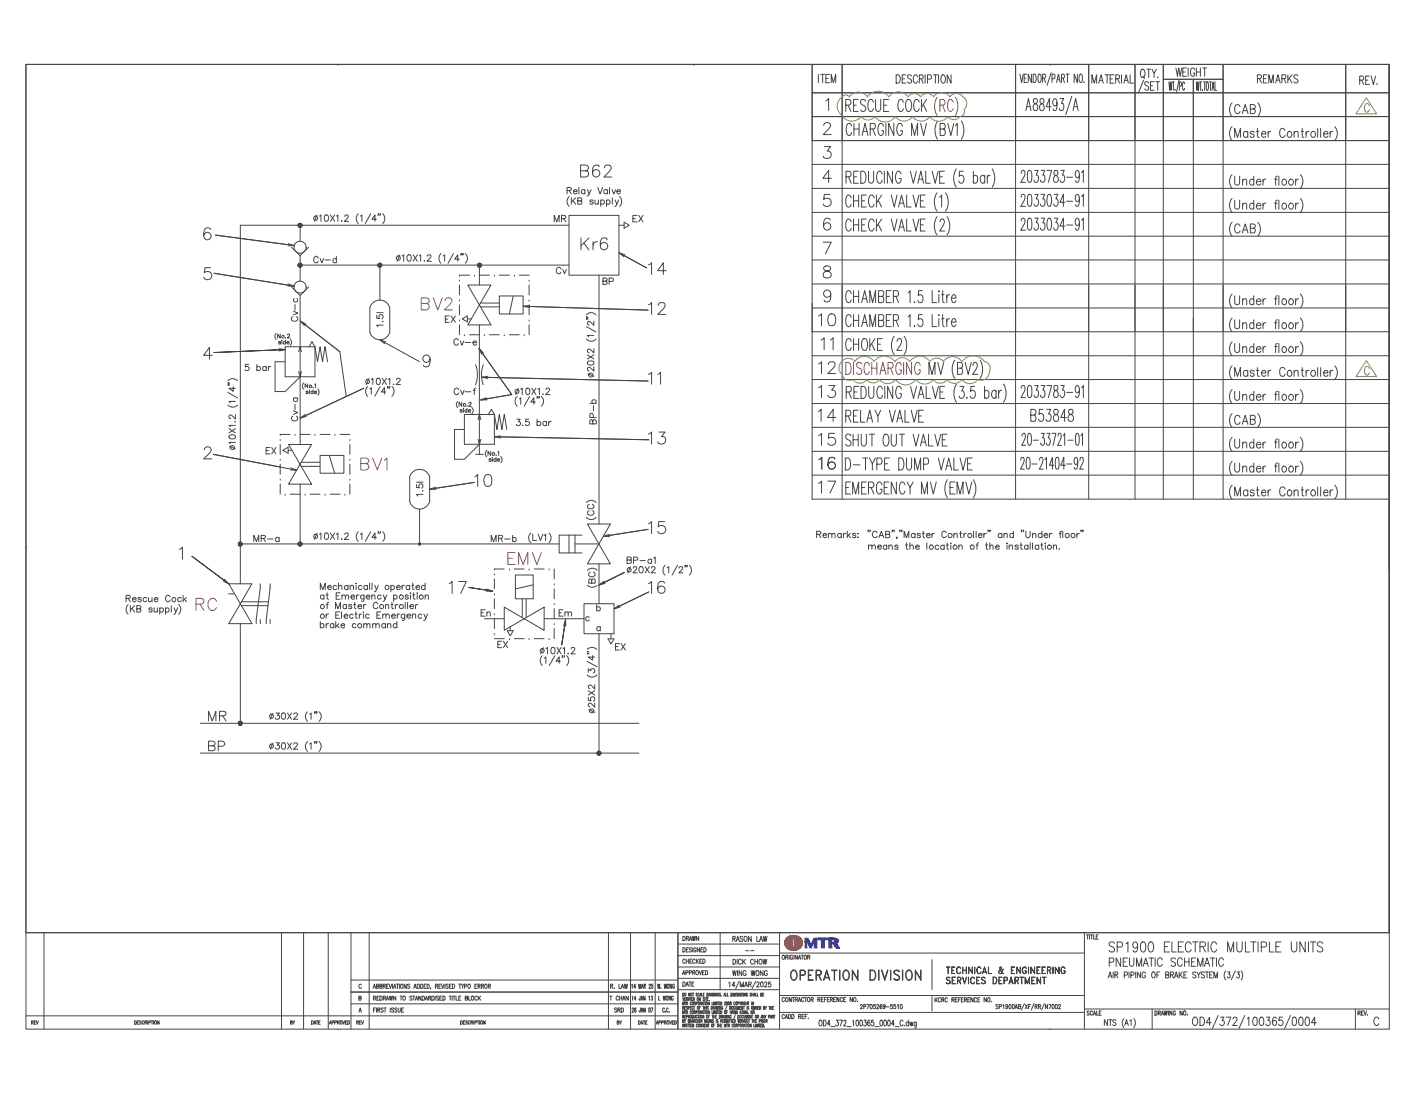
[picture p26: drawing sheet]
<svg xmlns="http://www.w3.org/2000/svg" width="279mm" height="216mm" viewBox="0 0 279 216" stroke-linecap="round" stroke-linejoin="round" font-family="sans-serif">
<defs><g id="words">
<text font-size="5.6" fill="#474443" x="45.1" y="80.3">-</text>
<text font-size="4.9" fill="#474443" x="266.8" y="202.7">l&quot;&quot;c</text>
<text font-size="4.5" fill="#77bc29" x="267.7" y="74.3">ffi</text>
<text font-size="4.4" fill="#77bc29" x="264.9" y="22.9">J&amp;</text>
<text font-size="4.4" fill="#474443" x="134.6" y="199.7">iii&amp;Er.-=e::o--</text>
<text font-size="4.2" fill="#474443" x="88.5" y="115.2">17_i</text>
<text font-size="4.1" fill="#474443" x="115.8" y="114">u</text>
<g font-size="4.1" fill="#cd375b">
<text x="153.7" y="187.3">I</text>
<text x="154.7" y="187.3">O MTR</text>
</g>
<g font-size="4" fill="#474443">
<text x="184.3" y="40.9">(1)</text>
<text x="115.7" y="100.6">u</text>
</g>
<g font-size="3.8" fill="#474443">
<text x="45" y="87.3">g</text>
<text x="51.2" y="124.8">'&quot;</text>
</g>
<g font-size="3.6" fill="#474443">
<text x="40" y="54.7">5</text>
<text x="102.4" y="54.1">_</text>
</g>
<g font-size="3.5" fill="#77bc29">
<text x="166.8" y="21.9">RESCUE</text>
<text x="177.1" y="21.9">COCK '(RC))</text>
<text x="166.9" y="26.8">CHARGINGMV [BV1)</text>
<text x="166.8" y="73.8">DISCHARV</text>
<text x="176.7" y="73.8">GING MV (BV2J)</text>
</g>
<g font-size="3.5" fill="#474443">
<text x="202.4" y="22">A88493/A</text>
<text x="166.8" y="36.2">REDUCING VALVE (5 bar)</text>
<text x="166.8" y="40.9">CHECK VALVE</text>
<text x="201.4" y="36.1">2033783-91</text>
<text x="201.4" y="40.8">2033034-91</text>
<text x="166.8" y="45.7">CHECK VALVE (2)</text>
<text x="201.4" y="45.5">2033034-91</text>
<text x="166.8" y="59.9">CHAMBER 1.5 Litre</text>
<text x="166.8" y="64.6">CHAMBER 1.5 Litre</text>
<text x="166.8" y="69.3">CHOKE (2)</text>
<text x="166.8" y="83.5">RELAY VALVE</text>
<text x="166.9" y="78.7">REDUCING VALVE (3.5 bar)</text>
<text x="201.5" y="78.6">2033783-91</text>
<text x="203.3" y="83.3">B53848</text>
<text x="166.8" y="88.1">SHUT OUT VALVE</text>
<text x="201.6" y="88">20-33721-01</text>
<text x="166.7" y="92.9">D-TYPE DUMP VALVE</text>
<text x="201.4" y="92.7">20-21404-92</text>
<text x="166.8" y="97.6">EMERGENCY MV (EMV)</text>
<text x="40.9" y="148.5">BP</text>
</g>
<g font-size="3.4" fill="#474443">
<text x="162.9" y="21.9">1</text>
<text x="162.4" y="26.7">2</text>
<text x="114.4" y="35">B62</text>
<text x="162.4" y="31.4">3</text>
<text x="162.3" y="40.9">5</text>
<text x="162.4" y="36.1">4</text>
<text x="162.4" y="45.6">6</text>
<text x="114.5" y="48.9">Kr6</text>
<text x="162.4" y="50.2">7</text>
<text x="127.8" y="54.1">14</text>
<text x="162.4" y="55">8</text>
<text x="162.4" y="59.8">9</text>
<text x="127.8" y="62.2">12</text>
<text x="161.4" y="64.4">10</text>
<text x="40.1" y="71.9">4</text>
<text x="83.3" y="71.9">9</text>
<text x="162" y="69.2">11</text>
<text x="127.9" y="75.9">11</text>
<text x="161.4" y="73.8">12</text>
<text x="161.3" y="83.3">14</text>
<text x="161.4" y="78.6">13</text>
<text x="129.8" y="87.3">3</text>
<text x="161.4" y="88.1">15</text>
<text x="40.1" y="91.6">2</text>
<text x="161.5" y="92.7">16</text>
<text x="93.5" y="96.2">10</text>
<text x="161.4" y="97.6">1 7</text>
<text x="127.8" y="105.5">15</text>
<text x="127.7" y="117.3">.16</text>
</g>
<g font-size="3.4" fill="#e83d38">
<text x="71" y="92.4">BV1</text>
<text x="97.5" y="111.8">_ E~ V</text>
</g>
<g font-size="3.2" fill="#474443">
<text x="44.9" y="78.1">Z</text>
<text x="101.5" y="115.2">,..,-1</text>
<text x="115.8" y="131.1">Z</text>
</g>
<g font-size="3" fill="#474443">
<text x="218.8" y="188.1">SP1900 ELECTRIC MULTIPLE UNITS</text>
<text x="171.6" y="193.5">DIVISION</text>
</g>
<text font-size="2.8" fill="#474443" x="41" y="142.5">MR</text>
<g font-size="2.6" fill="#474443">
<text x="218.8" y="191">PNEUMATIC SCHEMATIC</text>
<text x="235.3" y="202.7">0D4/372/100365/0004</text>
</g>
<g font-size="2.5" fill="#474443">
<text x="161.4" y="16.4">ITEM</text>
<text x="176.7" y="16.5">DESCRIPTION</text>
<text x="201.3" y="17">\fNDOR/PART NO.</text>
<text x="215.4" y="17">MATERIAL</text>
<text x="224.8" y="17">/SET</text>
<text x="225" y="15.2">QTY</text>
<text x="230.7" y="17">IJ.n-,;</text>
<text x="232.1" y="15.2">\\[IGHT</text>
<text x="236.1" y="17">II.IDT/l.</text>
<text x="248.1" y="16.4">REMARKS</text>
<text x="268.4" y="16.9">REV.</text>
<text x="242.6" y="22.3">(CAB)</text>
<text x="242.6" y="27.2">(Master Controller)</text>
<text x="242.6" y="36.6">(Under floor)</text>
<text x="242.6" y="41.3">(Under floor)</text>
<text x="242.6" y="46.1">(CAB)</text>
<text x="242.6" y="60.2">(Under floor)</text>
<text x="242.6" y="64.9">(Under floor)</text>
<text x="242.6" y="69.7">(Under floor)</text>
<text x="242.6" y="74.3">(Master Controller)</text>
<text x="242.6" y="79.1">(Under floor)</text>
<text x="242.6" y="83.8">(CAB)</text>
<text x="242.6" y="88.6">(Under floor)</text>
<text x="242.6" y="93.2">(Under floor)</text>
<text x="242.6" y="98">(Master Controller)</text>
<text x="97.4" y="127.2">EX- -</text>
<text x="133.6" y="187.3">1=ED</text>
<text x="5" y="201.7">f-..,---l-------,.....-----------+-.-t-,..-t--+-,.,-+~=~----..,....-----------+-•-+-,..---,r---l!!'!ft'\.:~-!f,.</text>
</g>
<g font-size="2.3" fill="#474443">
<text x="94.8" y="121.2">Enl</text>
<text x="110.2" y="122.3">Em</text>
<text x="60" y="142.2">_(1_J_</text>
<text x="60" y="148.1">_(1_J_</text>
</g>
<g font-size="2" fill="#474443">
<text x="111.7" y="40.4">(KB supply)</text>
<text x="61.8" y="43.8">01OX1.2 (1/4&quot;)</text>
<text x="124.8" y="43.8">EX</text>
<text x="78.1" y="51.6">01OX1.2 (1/4&quot;)</text>
<text x="109.7" y="54.1">Cv</text>
<text x="118.8" y="56.2">BP</text>
<text x="44.8" y="75.9">,</text>
<text x="72" y="75.9">01OX1.2</text>
<text x="72" y="78.1">(1/4&quot;)</text>
<text x="49.9" y="106.8">MR-a</text>
<text x="61.8" y="106.8">01OX1.2 (1/4&quot;)</text>
<text x="96.8" y="106.8">MR-b</text>
<text x="104.2" y="106.8">(LV1)</text>
<text x="115.6" y="102.4">2.,</text>
<text x="161.1" y="106.3">Remarks:</text>
<text x="171.2" y="106.3">&quot;CAB&quot;,&quot;Moster Controller&quot; and &quot;Under floor&quot;</text>
<text x="123.7" y="111.3">BP-o1</text>
<text x="123.7" y="113.2">02OX2 (1 /2&quot;)</text>
<text x="24.7" y="121">(KB supply)</text>
<text x="63.1" y="122.2">or Electric Emergency</text>
<text x="106.5" y="131.1">(1/4&quot;)</text>
<text x="106.5" y="129.2">01OX1.2</text>
<text x="121.4" y="128.4">EX</text>
<text x="53.1" y="142.2">03OX2</text>
<text x="53.1" y="148.1">03OX2</text>
<text x="186.7" y="195">SERVICES DEPARTMENT</text>
<text x="186.7" y="193.5">TECHNICAL &amp; ENGINEERING</text>
<text x="218.7" y="193.3">AIR PIPING Of BRAKE StS1EM (3/3)</text>
</g>
<g font-size="1.9" fill="#474443">
<text x="111.8" y="38.4">Relay Valve</text>
<text x="171.3" y="108.5">means the location of the installation.</text>
<text x="63" y="116.5">Mechanically operated</text>
<text x="63.1" y="118.4">at Emergency position</text>
<text x="63" y="124.1">brake command</text>
<text x="63.1" y="120.3">of Master Controller</text>
</g>
<g font-size="1.8" fill="#474443">
<text x="24.7" y="119.2">Rescue Cock</text>
<text x="157.5" y="201.7">REF.</text>
<text x="217.9" y="202.7">N1S (A1}</text>
</g>
<text font-size="1.7" fill="#474443" x="46.2" y="83.6">•</text>
<g font-size="1.5" fill="#474443">
<text x="70.7" y="199.7">A</text>
<text x="73.6" y="199.7">fl!ST ISSUE</text>
<text x="121.1" y="199.7">SRO</text>
<text x="124.7" y="199.7">2U1107</text>
<text x="169.7" y="199.7">2P705269-5610</text>
<text x="196.5" y="199.7">SP190CW!/XF/Rft/N7002</text>
</g>
<g font-size="1.4" fill="#474443">
<text x="115.8" y="73.4">N</text>
<text x="116" y="136.2">N</text>
<text x="116.1" y="137.3">X</text>
<text x="116" y="139.8">N</text>
<text x="134.7" y="190.4">CIEl&lt;ED</text>
<text x="70.7" y="195">C</text>
<text x="73.5" y="195">-TIONS HIOOl. &quot;&quot;&quot;&quot;lll'&lt;lERR(JR</text>
<text x="124.6" y="195">II ..</text>
<text x="129.7" y="195">• ...</text>
<text x="134.7" y="195">&quot;'&quot;</text>
<text x="214.5" y="200.9">SC&quot;-'</text>
<text x="227.4" y="200.9">IORAWING NO.</text>
</g>
<g font-size="1.3" fill="#474443">
<text x="117" y="80.9">I</text>
<text x="70.7" y="197.6">8</text>
<text x="73.6" y="197.6">REDRAWN TO SfANIWUSED TITLE 81.0CK</text>
<text x="120.3" y="197.6">T OWi</text>
<text x="124.7" y="197.6">1Ufl 13</text>
<text x="129.9" y="197.6">l'IOI.</text>
<text x="134.6" y="197.6">~-.ll.-HLE</text>
<text x="154.2" y="197.6">CONTJw:10R REFERENCE t«J.</text>
<text x="184.5" y="197.6">KCRC RCFD!ENCE NO.</text>
<text x="154.2" y="201.7">CtOO</text>
</g>
<text font-size="1.2" fill="#474443" x="122.1" y="195">LJ,W</text>
<text font-size="1.1" fill="#474443" x="214.4" y="185.4">1ITI[</text>
</g></defs>
<g fill="none" stroke="#474443" stroke-width=".2">
<path d="M5.1 12.7h269.2v171.5M160.4 18.3h113.9M164.6 12.7h109.7v100M166.3 12.7v85.9M200.5 12.7v85.9M215 12.7v85.9M224.1 12.7v85.9M225.8 15.8l-1 2.6M229.7 15.7h11.8M229.7 12.7v85.9M232.8 15.8l-.5 2.6M235.6 15.7v82.9"/>
<path d="M241.5 12.7v85.9M265.7 12.7v85.9M160.4 27.8h113.9h-113.9v-15.1v85.9h113.9M160.4 23h113.9M160.4 32.5h113.9M160.4 37.2h113.9M41.6 45.3a.67 .67 0 0 0-1-.2 1.79 1.79 0 0 0 0 2.1 .74 .74 0 0 0 1-.3 .74 .74 0 0 0-.5-1 .74 .74 0 0 0-.9 .7M42.2 54l15.9 2.5M42.5 46.4l15.6 2.1M56.9 56.1l1.2 .4h-1.2M56.9 48.1l1.2 .4-1.2 .1M57.6 48.9l1.7 1.6 1.6-1.6"/>
<path d="M57.6 56.7l1.7 1.7 1.6-1.7M58.1 59l-.1 .4a.45 .45 0 0 0 .4 .3 .45 .45 0 0 0 .4-.3l-.2-.4M59.3 58.4v16l.2-1M59.3 44.5v3.2M59.3 50.5v5M59.3 52.4h53.1M62.8 51a.45 .45 0 0 0-.5-.4 .45 .45 0 0 0-.4 .5 .52 .52 0 0 0 .2 .7 .52 .52 0 0 0 .7-.1v-.1M63.2 51.1l.3 .8 .4-.8M64.2 51.4h1M66.4 51.3l-.4-.2a.45 .45 0 0 0-.3 .4 .45 .45 0 0 0 .3 .4l.4-.2M66.4 50.6v1.3M75 52.4v6.9"/>
<path d="M90.7 59.3h.1M90.7 55.3h.1M90.7 54.4h.1M90.7 54.4h2M90.7 56.3v2M92.4 56.3l4.5 7.9h-4.5l4.5-7.9zM93.7 54.4h.1M94.7 52.4v3.9M94.7 54.4h1.9M94.9 59.9h3.7M97.6 54.4h.1M98.6 54.4h2"/>
<path d="M98.6 58.5h4.7v3.5h-4.7zM101.3 58.5l-.7 3.5M104.5 59.3h.1M104.5 56.3v2M109.4 43.8v-1.3l.5 1.3 .5-1.3v1.3M110.9 43.2l.8-.1v-.4l-.8-.2v1.3M111.3 43.2l.4 .6M112.4 42.5h9.8v11.9h-9.8zM112.4 44.5h-64.9v70.8M118.3 54.4v49.1M122.2 49.9l5.5 3-5.1-2.8M123.4 50.3l-1.2-.4 1 .8"/>
<path d="M160.4 51.4h113.9M160.4 42h113.9M160.4 46.7h113.9M160.4 56.1h113.9M45 75.2l.1-.1a1.3 1.3 0 0 1 1.8 .1M54.5 65.8v.1a.79 .79 0 0 0 0 1.2M55.1 68.9l1.2 .1-14.1 .6 14.1-.6-1.2 .3M55.3 66v.8l-.5-.8v.8M55.4 67.6l-.2-.2-.2 .2 .4 .1v.2h-.4M55.6 67.2h.1M55.7 67.4v.5M56.3 68.5h5.9v5.9h-5.9z"/>
<path d="M56.3 71.5h-2v5.8h2l3-2.9M56.4 66.7v.1M56.4 67.6l-.3-.1-.2 .3 .2 .2 .3-.1M56.4 67.2v.7M56.6 67.6h.5a.25 .25 0 0 0-.3-.1 .25 .25 0 0 0-.2 .3 .25 .25 0 0 0 .3 .1h.2M56.8 66.2l.1-.2 .3 .1-.1 .3-.4 .4h.5M57.3 67l.1 .1a.79 .79 0 0 1-.1 1.1M57.8 62.6h-.1a.61 .61 0 0 0 .3 .9 .61 .61 0 0 0 .8-.5l-.3-.4M58 61.5l.8 .3-.8 .4M58 78.6h.8M58.1 78.6l-.1 .5 .4 .2 .4-.2-.2-.5M58.3 60.2v1.1"/>
<path d="M58.3 79.8v1.1M59 69.5l.3-1 .2 1M59 73.4l.3 1M59.3 74.4v13.4M59.3 63.4l7.8 6.1 1.3 8.8M60 75.6l-.1 .1a.83 .83 0 0 0 .1 1.2M60.4 64l-1.1-.6 .8 .9M60.7 75.8v.8l-.5-.8v.8M60.8 77.4l-.3-.1 .3 .4h-.4M61 68.5l.6-1 .6 1 .5 3 .5-3 .5 3 .5-3 .5 3M61.1 77h.1M61.1 77.3v.5"/>
<path d="M61.8 76.5h.1M61.8 77.4l-.3-.1-.1 .1 .1 .4 .3-.1M61.8 77v.8M62.1 77.5h.4a.24 .24 0 0 0-.3-.2 .24 .24 0 0 0-.1 .4 .24 .24 0 0 0 .3 0h.1M62.1 76l.2-.2v.8M62.7 76.8l.1 .1a.83 .83 0 0 1-.1 1.2M71.8 76.7l-12.5 5.9M73 60.7v5M77 60.7v5M90.4 79.3l-.1 .1a.83 .83 0 0 0 .1 1.1M90.5 67.2l-.2-.2a.59 .59 0 0 0-.7 .5 .59 .59 0 0 0 .7 .6l.2-.2M90.6 77a.53 .53 0 0 0-.7-.3 .53 .53 0 0 0-.2 .8 .48 .48 0 0 0 .4 .5 .48 .48 0 0 0 .5-.4"/>
<path d="M90.7 63.2h.1M90.7 60.2v2M90.7 64.2v1.9M90.9 67.4l.3 .8 .4-.8M90.9 77.1l.4 .8 .4-.8M91.2 79.5v.8l-.6-.8v.8M91.7 66.1h.1M91.8 67.6h1.1M91.9 77.4h1.1M92.6 79.7a.22 .22 0 0 1 .2-.2 .22 .22 0 0 1 .2 .3l-.5 .5h.6M92.7 66.1h2M93.4 67.7h.7a.4 .4 0 0 0-.6-.3 .4 .4 0 0 0 .1 .7 .34 .34 0 0 0 .5-.1"/>
<path d="M93.4 77.1h.5M93.9 72.1a5.4 5.4 0 0 1 0 3.9M93.9 76.7l-.2 .1-.1 .1v1M94.7 64.2v23.6l.3-1M94.9 60.6h3.7M95.1 74.5l32.9 .8-32-.8M95.1 70l-.5-1.2 6.4 9.1-6.1 1.1 1.2-.4M95.4 72.1a5.6 5.6 0 0 0 0 3.9M95.5 69.7l-.9-.9 6.4 9.1-6.1 1.1h1.2M95.6 66.1h.1M96.3 74.3l-1.2 .2 1.2 .3M96.6 66.1h2"/>
<path d="M99.6 66.1h.1M100.6 66.1h1.9M102.1 78.3a1.31 1.31 0 0 0 0 1.9M102.4 76.7l-.6 1.2M102.5 78.8l.3-.2v1.2M102.8 76.9l.3-.2v1.2M103.3 60.5l24.7 .8M103.5 66.1h.1M104 76.7h.1a.66 .66 0 0 1 .5 .6 .66 .66 0 0 1-.5 .6 .87 .87 0 0 1-.1-1.2zM104.5 63.2h.1M104.5 60.2v2M104.5 64.2v1.9"/>
<path d="M104.6 78.3l-1.1 1.9M104.6 60.3l-1.3 .2 1.2 .2M105 76.7l.8 1.2M105.7 79.4h-.9l.6-.8v1.2M105.8 76.7l-.8 1.2M106.1 78.4h-.1h.1l-.1 .3M106.2 76.9l.3-.2v1.2M106.5 78.4h-.1h.1l-.1 .3M106.9 78.3a1.24 1.24 0 0 1 0 1.9M107.2 77.8v.1h.1M107.8 77l.2-.3h.4l.1 .2-.8 1h.9M115.8 67a1.24 1.24 0 0 0 1.9 0"/>
<path d="M115.8 62.2a1.24 1.24 0 0 1 1.9 0M115.8 64.5l1.9 1.1M115.8 62.9v.2v-.2l.3 .2M115.8 62.6l.3 .1M116 70.1l1.3 .8M116.1 73.8l1.2 .5M116.1 71.5l.4-.2h.6l.2 .5a.69 .69 0 0 1-.7 .3 .69 .69 0 0 1-.6-.4zM116.5 79.7h1.2M117.1 79.7l-.2-.5a.47 .47 0 0 1 .4-.2 .47 .47 0 0 1 .4 .2l-.1 .5M117.3 66.3h-1.3l.2 .2M117.3 68.9v.8l-.8-.7h-.4l-.1 .4 .3 .3M117.3 63.4v.9l-.8-.8a.36 .36 0 0 0-.5 .3 .36 .36 0 0 0 .3 .4"/>
<path d="M117.3 70.1l-1.3 .8M160.4 60.8h113.9M160.4 65.5h113.9M160.4 79.7h113.9M160.4 70.3h113.9M160.4 75h113.9M46.5 81.9v.9l-1-.8-.3 .2v.3l.4 .2M55.3 94.7h.1M55.3 90.7h.1M55.3 86.8h.1M55.3 85.8h.1M55.3 85.8h2"/>
<path d="M55.3 87.8v1.9M55.3 91.7v2M55.3 95.6v2M55.3 92.2l-13.2-2.5 16.5 3.2M56.3 97.6h.1M57 87.8l4.5 7.8h-4.5l4.5-7.8zM57.3 97.6h2M57.4 92.4l1.2 .5-1.3-.1M57.8 82.2l-.1 .1a.56 .56 0 0 0 .5 .9 .56 .56 0 0 0 .4-.9l-.1-.1M58 81.2l.8 .3-.8 .4M58.3 85.8h.1M59.3 95.6v11.8"/>
<path d="M59.3 85.8h1.9M59.5 92.1h3.7M59.5 91.3h3.7M60.2 97.6h.1M60.3 81.9l-1 .7 1.2-.3M61.2 97.6h2M62.2 85.8h.1M63.2 90h4.7v3.5h-4.7zM63.2 85.8h2M64.2 97.6h.1M65 90l1.1 3.5M65.2 97.6h1.9"/>
<path d="M66.1 85.8h.1M67.1 85.8h2M68.1 97.6h.1M69.1 86.8h.1M69.1 90.7h.1M69.1 94.7h.1M69.1 87.8v1.9M69.1 91.7v2M69.1 95.6v2M80.9 94.2v4.9M84.8 94.2v4.9M91.3 81l-.4-.1v.2l.3 .2-.1 .1-.3-.1"/>
<path d="M91.5 80.9v.5M91.5 80.7h.1M91.7 81.9h5.9v5.9h-5.9zM91.7 84.8h-2v5.9h2l3-2.9M92.2 80.2h.1M92.2 81l-.3-.1-.1 .2 .1 .3 .3-.1M92.2 80.6v.8M92.5 81.1h.4a.24 .24 0 0 0-.3-.2 .24 .24 0 0 0-.1 .4l.2 .1 .2-.1M93.2 80.5v.1a.79 .79 0 0 1 0 1.1M93.9 89.7h1.6M94.4 82.9l.3-1 .3 1M94.4 86.8l.3 1"/>
<path d="M94.7 87.8v1.9M96.1 89l-.1 .1a.83 .83 0 0 0 .1 1.1M96.4 81.9l.6-1 .6 1 .5 2.9 .5-2.9 .5 2.9 .5-2.9 .5 2.9M96.9 89.2v.8l-.5-.8v.8M97 90.7l-.2-.1-.2 .1 .3 .2v.2l-.3-.1M97.2 90.6v.5M97.2 90.4h.1M97.6 86.3l30.5 .6-29.6-.6M98 89.9h.1M98 90.7l-.4-.1-.1 .2 .1 .3 .4-.1M98 90.3v.8M98.2 90.8h.5a.25 .25 0 0 0-.4-.2 .25 .25 0 0 0 0 .4l.1 .1 .3-.1"/>
<path d="M98.3 89.3l.2-.1v.8M98.8 86.1l-1.2 .2 1.2 .2M98.9 90.2l.1 .1a.92 .92 0 0 1-.1 1.1M117.1 83.2l.2-.3 .3 .1 .1 .2v.5h-1.2v-.7l.2-.1 .3 .1 .1 .7M117.1 82.5v-.8l-.2-.1-.4 .1v.8h1.2M128.1 85.8l.6-.5v2.4M160.4 84.4h113.9M160.4 89.2h113.9M160.4 93.9h113.9M35.4 108.5l.6-.4v2.3M44.3 114.4l.9 .9-7.4-5.5 7.4 5.5-1.1-.5M45.1 117.3h1.2"/>
<path d="M45.2 115.3l4.5 7.9h-4.5l4.5-7.9zM47.5 107.4h62.9M47.7 118.9h5.3M47.7 119.6h5.2M51.4 115.3l-.8 7.1M53.3 115.3l-.7 7.1M82.8 100.5v6.9M97.6 117.3h.1M97.6 118.3v1.9M99.6 119.9v4.6l7.8-4.6v4.6zM101.8 113.6h3.5v4.7h-3.5zM103.1 118.3v3.7"/>
<path d="M103.9 118.3v3.7M109.4 119.3h.1M109.4 116.3v2M112.4 105.7v3.5M113.5 107.4h4.8M113.5 105.7v3.5M114.9 105.7h-4.5v3.5h4.5M115.3 119.3h5.9v5.9h-5.9zM116 103.5h4.5l-4.5 7.9h4.5zM116 115.6l.1 .1a1.28 1.28 0 0 0 1.8-.1M117.8 119.4v1.3M118.3 111.4v7.9"/>
<path d="M119.3 114.8l-1 .8 5-2.5-5 2.5 1.2-.4M120.3 105.5l-1.2 .5h1.3M120.4 105.7l7.6-1.1-8.9 1.4M122.2 119.5l-1 .8 1.2-.4M128.1 116.9l-6.9 3.4M47.5 123.2v19.7M95.6 122.2h4M97.6 122.2v2M100.8 123.8v.8M105.5 126.2h1.9M107.4 122.2h7.9M108.4 126.2h.1"/>
<path d="M109.4 123.2h.1M109.4 120.2v2M109.4 124.2v2M111.3 123.6l.4-1.2-.8 5 .8-5v1.3M116 133.3a1.24 1.24 0 0 0 1.9 0M116 128.3v-.1a1.34 1.34 0 0 1 1.9 .1M116.2 132.8v-.7l.5 .4a.42 .42 0 0 1 .4-.4 .42 .42 0 0 1 .4 .4 .42 .42 0 0 1-.3 .4M116.2 137.8v.5l.5 .1a.45 .45 0 0 1 0-.7 .45 .45 0 0 1 .7 .1 .45 .45 0 0 1-.2 .7M116.4 122l-.5-.2a.47 .47 0 0 0-.2 .4 .47 .47 0 0 0 .2 .4l.5-.1M117.8 120l.5-.1 .2 .4-.2 .4-.5-.2M118.3 125.2v23.6M118.5 124l-.4-.2a.46 .46 0 0 0-.3 .4 .46 .46 0 0 0 .3 .4l.4-.2"/>
<path d="M118.5 123.8v.8M120.1 126.2l.6 1 .5-1M39.6 148.8h86.6M39.6 142.9h86.6M116.2 140.2l1.2 .5"/>
<circle cx="59.3" cy="48.8" r="1.19"/>
<circle cx="59.3" cy="56.7" r="1.19"/>
<circle cx="55.9" cy="66.5" r=".27"/>
<circle cx="61.3" cy="76.3" r=".26"/>
<circle cx="91.7" cy="80" r=".26"/>
<circle cx="102.1" cy="77.3" r=".42"/>
<circle cx="116.6" cy="74.1" r=".41"/>
<circle cx="97.4" cy="89.7" r=".26"/>
<circle cx="116.8" cy="140.4" r=".43"/>
</g>
<g fill="none" stroke="#474443" stroke-width=".21">
<circle cx="59.2" cy="52.4" r=".39"/>
<circle cx="59.2" cy="44.5" r=".39"/>
<circle cx="75" cy="52.4" r=".39"/>
<circle cx="94.7" cy="52.4" r=".39"/>
<circle cx="47.5" cy="107.5" r=".38"/>
<circle cx="59.2" cy="107.5" r=".39"/>
<circle cx="82.9" cy="107.4" r=".2"/>
<circle cx="47.5" cy="142.9" r=".39"/>
<circle cx="118.3" cy="148.8" r=".38"/>
</g>
<path d="M47.5 107.4h.3v-.1zM47.5 107.4l.2-.2 .1 .1zM47.6 107.1l-.1 .3 .2-.2z" fill="#474443"/>
<path d="M47.5 107.4l.3-.1v.1zM47.6 107.1l.1 .1-.2 .2zM47.7 107.2l.1 .1-.3 .1z" fill="none" stroke="#474443" stroke-width=".2"/>
<path d="M47.5 107.1v.3l.1-.3zM47.3 107.1h.2v.3zM47.3 107.1l.2 .3zM47.2 107.2l.1-.1 .2 .3zM47.2 107.2l-.1 .1 .4 .1z" fill="#474443"/>
<path d="M47.2 107.2l.1-.1 .2 .3zM47.2 107.2l.3 .2-.4-.1zM47.3 107.1h.2v.3zM47.3 107.1l.2 .3zM47.5 107.1h.1l-.1 .3z" fill="none" stroke="#474443" stroke-width=".2"/>
<path d="M47.1 107.3v.1h.4zM47.1 107.4h.4l-.4 .2zM47.1 107.6l.1 .1 .3-.3z" fill="#474443"/>
<path d="M47.1 107.3l.4 .1h-.4zM47.1 107.4h.4l-.4 .2zM47.1 107.6l.4-.2-.3 .3z" fill="none" stroke="#474443" stroke-width=".2"/>
<path d="M47.2 107.7l.1 .1 .2-.4zM47.5 107.4v.5l-.2-.1zM47.5 107.4v.5zM47.5 107.4l.1 .4-.1 .1zM47.5 107.4l.1 .4 .1-.1z" fill="#474443"/>
<path d="M47.5 107.4v.5l-.2-.1zM47.5 107.4l-.2 .4-.1-.1zM47.5 107.4v.5zM47.5 107.4l.1 .4-.1 .1zM47.5 107.4l.2 .3-.1 .1z" fill="none" stroke="#474443" stroke-width=".2"/>
<path d="M47.5 107.4l.2 .3 .1-.1zM47.5 107.4h.3v.2z" fill="#474443"/>
<path d="M47.5 107.4h.3v.2zM47.5 107.4l.3 .2-.1 .1z" fill="none" stroke="#474443" stroke-width=".2"/>
<path d="M59.3 107.4h.3v-.1zM59.3 107.4l.2-.2 .1 .1zM59.4 107.1l-.1 .3 .2-.2z" fill="#474443"/>
<path d="M59.3 107.4l.3-.1v.1zM59.3 107.4l.2-.2 .1 .1zM59.4 107.1l.1 .1-.2 .2z" fill="none" stroke="#474443" stroke-width=".2"/>
<path d="M59.3 107.1v.3l.1-.3zM59.1 107.1h.2v.3zM59 107.2l.3 .2-.2-.3z" fill="#474443"/>
<path d="M59 107.2l.1-.1 .2 .3zM59.1 107.1h.2v.3zM59.3 107.1h.1l-.1 .3z" fill="none" stroke="#474443" stroke-width=".2"/>
<path d="M59 107.2l-.1 .1 .4 .1zM58.9 107.3l.4 .1h-.5zM58.8 107.4l.1 .2 .4-.2z" fill="#474443"/>
<path d="M58.8 107.4h.5l-.4 .2zM58.9 107.3l.4 .1h-.5zM59 107.2l.3 .2-.4-.1z" fill="none" stroke="#474443" stroke-width=".2"/>
<path d="M58.9 107.6l.1 .1 .3-.3zM59 107.7l.3-.3-.2 .4zM59.3 107.4l-.2 .4 .2 .1z" fill="#474443"/>
<path d="M58.9 107.6l.4-.2-.3 .3zM59 107.7l.3-.3-.2 .4zM59.3 107.4v.5l-.2-.1z" fill="none" stroke="#474443" stroke-width=".2"/>
<path d="M59.3 107.4v.5l.1-.1zM59.3 107.4l.2 .3-.1 .1zM59.3 107.4l.2 .3 .1-.1z" fill="#474443"/>
<path d="M59.3 107.4l.2 .3-.1 .1zM59.3 107.4l.1 .4-.1 .1zM59.3 107.4l.3 .2-.1 .1z" fill="none" stroke="#474443" stroke-width=".2"/>
<path d="M59.3 107.4h.3v.2z" fill="#474443"/>
<path d="M59.3 107.4h.3v.2z" fill="none" stroke="#474443" stroke-width=".2"/>
<path d="M82.8 107.4h.3zM83 107.3l-.2 .1zM82.8 107.3v.1l.2-.1z" fill="#474443"/>
<path d="M82.8 107.3h.2l-.2 .1zM82.8 107.4h.3zM83 107.3l-.2 .1z" fill="none" stroke="#474443" stroke-width=".2"/>
<path d="M82.8 107.3v.1zM82.8 107.3v.1h-.1zM82.7 107.4h.1z" fill="#474443"/>
<path d="M82.7 107.4h.1zM82.8 107.3v.1zM82.8 107.3v.1h-.1z" fill="none" stroke="#474443" stroke-width=".2"/>
<path d="M82.7 107.4v.2l.1-.2zM82.7 107.6l.1-.2zM82.8 107.4v.3z" fill="#474443"/>
<path d="M82.7 107.4h.1l-.1 .2zM82.7 107.6l.1-.2zM82.8 107.4v.3z" fill="none" stroke="#474443" stroke-width=".2"/>
<path d="M82.8 107.4v.3l.2-.1zM82.8 107.4l.2 .2zM82.8 107.4l.2 .2 .1-.2z" fill="#474443"/>
<path d="M82.8 107.4l.2 .2zM82.8 107.4l.2 .2-.2 .1zM82.8 107.4h.3l-.1 .2z" fill="none" stroke="#474443" stroke-width=".2"/>
<path d="M59.3 44.5h.3v-.1zM59.3 44.5l.2-.3 .1 .2zM59.4 44.2l-.1 .3 .2-.3z" fill="#474443"/>
<path d="M59.3 44.5l.3-.1v.1zM59.3 44.5l.2-.3 .1 .2zM59.4 44.2h.1l-.2 .3z" fill="none" stroke="#474443" stroke-width=".2"/>
<path d="M59.3 44.1v.4l.1-.3zM59.1 44.2l.2-.1v.4zM59 44.2l.3 .3-.2-.3z" fill="#474443"/>
<path d="M59 44.2h.1l.2 .3zM59.1 44.2l.2-.1v.4zM59.3 44.1l.1 .1-.1 .3z" fill="none" stroke="#474443" stroke-width=".2"/>
<path d="M59 44.2l-.1 .2 .4 .1zM58.9 44.4l.4 .1h-.5zM58.8 44.5l.1 .2 .4-.2z" fill="#474443"/>
<path d="M58.8 44.5h.5l-.4 .2zM58.9 44.4l.4 .1h-.5zM59 44.2l.3 .3-.4-.1z" fill="none" stroke="#474443" stroke-width=".2"/>
<path d="M58.9 44.7l.1 .1 .3-.3zM59 44.8l.3-.3-.2 .4zM59.3 44.5l-.2 .4h.2z" fill="#474443"/>
<path d="M58.9 44.7l.4-.2-.3 .3zM59 44.8l.3-.3-.2 .4zM59.3 44.5v.4h-.2z" fill="none" stroke="#474443" stroke-width=".2"/>
<path d="M59.3 44.5v.4h.1zM59.3 44.5l.2 .3-.1 .1zM59.3 44.5l.2 .3 .1-.1z" fill="#474443"/>
<path d="M59.3 44.5l.2 .3-.1 .1zM59.3 44.5l.1 .4h-.1zM59.3 44.5l.3 .2-.1 .1z" fill="none" stroke="#474443" stroke-width=".2"/>
<path d="M59.3 44.5h.3v.2z" fill="#474443"/>
<path d="M59.3 44.5h.3v.2z" fill="none" stroke="#474443" stroke-width=".2"/>
<path d="M59.3 52.4h.3v-.2zM59.3 52.4l.2-.3 .1 .1zM59.3 52.4l.2-.3zM59.4 52l.1 .1-.2 .3zM59.3 52v.4l.1-.4z" fill="#474443"/>
<path d="M59.3 52.4l.2-.3zM59.3 52h.1l-.1 .4zM59.3 52.4l.3-.2v.2zM59.3 52.4l.2-.3 .1 .1zM59.4 52l.1 .1-.2 .3z" fill="none" stroke="#474443" stroke-width=".2"/>
<path d="M59.1 52l.2 .4v-.4zM59 52.1l.1-.1 .2 .4z" fill="#474443"/>
<path d="M59 52.1l.1-.1 .2 .4zM59.1 52h.2v.4z" fill="none" stroke="#474443" stroke-width=".2"/>
<path d="M59 52.1l.3 .3-.4-.2zM58.9 52.2l.4 .2zM58.9 52.2l.4 .2h-.5zM58.8 52.4l.1 .1 .4-.1z" fill="#474443"/>
<path d="M58.8 52.4h.5l-.4 .1zM58.9 52.2l.4 .2h-.5zM58.9 52.2l.4 .2zM59 52.1l.3 .3-.4-.2z" fill="none" stroke="#474443" stroke-width=".2"/>
<path d="M58.9 52.5l.1 .2 .3-.3zM59 52.7l.3-.3-.2 .3zM59.3 52.4l-.2 .3 .2 .1z" fill="#474443"/>
<path d="M58.9 52.5l.4-.1-.3 .3zM59 52.7l.3-.3-.2 .3zM59.3 52.4v.4l-.2-.1z" fill="none" stroke="#474443" stroke-width=".2"/>
<path d="M59.3 52.4v.4l.1-.1zM59.3 52.4l.2 .3h-.1zM59.3 52.4l.2 .3 .1-.2z" fill="#474443"/>
<path d="M59.3 52.4l.2 .3h-.1zM59.3 52.4l.1 .3-.1 .1zM59.3 52.4l.3 .1-.1 .2z" fill="none" stroke="#474443" stroke-width=".2"/>
<path d="M59.3 52.4h.3v.1z" fill="#474443"/>
<path d="M59.3 52.4h.3v.1z" fill="none" stroke="#474443" stroke-width=".2"/>
<path d="M75 52.4h.4v-.2zM75 52.4l.3-.3 .1 .1zM75 52.4l.3-.3zM75.1 52l.2 .1-.3 .3zM75 52v.4l.1-.4z" fill="#474443"/>
<path d="M75 52.4l.3-.3 .1 .1zM75 52.4l.3-.3zM75 52h.1l-.1 .4zM75 52.4l.4-.2v.2zM75.1 52l.2 .1-.3 .3z" fill="none" stroke="#474443" stroke-width=".2"/>
<path d="M74.8 52h.2v.4zM74.8 52l.2 .4zM74.7 52.1l.1-.1 .2 .4z" fill="#474443"/>
<path d="M74.7 52.1l.1-.1 .2 .4zM74.8 52h.2v.4zM74.8 52l.2 .4z" fill="none" stroke="#474443" stroke-width=".2"/>
<path d="M74.7 52.1l.3 .3-.4-.2zM74.6 52.2l.4 .2zM74.6 52.2l.4 .2h-.4zM74.6 52.4v.1l.4-.1z" fill="#474443"/>
<path d="M74.6 52.4h.4l-.4 .1zM74.6 52.2l.4 .2h-.4zM74.6 52.2l.4 .2zM74.7 52.1l.3 .3-.4-.2z" fill="none" stroke="#474443" stroke-width=".2"/>
<path d="M74.6 52.5l.1 .2 .3-.3zM75 52.4l-.2 .3h-.1z" fill="#474443"/>
<path d="M74.6 52.5l.4-.1-.3 .3zM75 52.4l-.2 .3h-.1z" fill="none" stroke="#474443" stroke-width=".2"/>
<path d="M75 52.4v.4l-.2-.1zM75 52.4v.4zM75 52.4l.1 .3-.1 .1zM75 52.4l.1 .3h.2z" fill="#474443"/>
<path d="M75 52.4v.4zM75 52.4v.4l-.2-.1zM75 52.4l.1 .3-.1 .1zM75 52.4l.3 .3h-.2z" fill="none" stroke="#474443" stroke-width=".2"/>
<path d="M75 52.4l.3 .3 .1-.2zM75 52.4h.4v.1z" fill="#474443"/>
<path d="M75 52.4h.4v.1zM75 52.4l.4 .1-.1 .2z" fill="none" stroke="#474443" stroke-width=".2"/>
<path d="M94.7 52.4h.4l-.1-.2zM94.7 52.4l.3-.3v.1zM94.7 52.4l.3-.3zM94.8 52l.2 .1-.3 .3zM94.7 52v.4l.1-.4z" fill="#474443"/>
<path d="M94.7 52.4l.3-.3zM94.7 52h.1l-.1 .4zM94.7 52.4l.3-.2 .1 .2zM94.7 52.4l.3-.3v.1zM94.8 52l.2 .1-.3 .3z" fill="none" stroke="#474443" stroke-width=".2"/>
<path d="M94.5 52l.2 .4v-.4zM94.4 52.1l.1-.1 .2 .4z" fill="#474443"/>
<path d="M94.4 52.1l.1-.1 .2 .4zM94.5 52h.2v.4z" fill="none" stroke="#474443" stroke-width=".2"/>
<path d="M94.4 52.1l.3 .3-.4-.2zM94.3 52.2l.4 .2zM94.3 52.2l.4 .2h-.4zM94.3 52.4v.1l.4-.1z" fill="#474443"/>
<path d="M94.3 52.4h.4l-.4 .1zM94.3 52.2l.4 .2h-.4zM94.3 52.2l.4 .2zM94.4 52.1l.3 .3-.4-.2z" fill="none" stroke="#474443" stroke-width=".2"/>
<path d="M94.3 52.5l.1 .2 .3-.3zM94.7 52.4l-.2 .3h-.1zM94.7 52.4l-.2 .3 .2 .1z" fill="#474443"/>
<path d="M94.3 52.5l.4-.1-.3 .3zM94.7 52.4l-.2 .3h-.1zM94.7 52.4v.4l-.2-.1z" fill="none" stroke="#474443" stroke-width=".2"/>
<path d="M94.7 52.4v.4l.1-.1zM94.7 52.4l.3 .3h-.2zM94.7 52.4l.3 .3v-.2z" fill="#474443"/>
<path d="M94.7 52.4l.1 .3-.1 .1zM94.7 52.4l.3 .1v.2zM94.7 52.4l.3 .3h-.2z" fill="none" stroke="#474443" stroke-width=".2"/>
<path d="M94.7 52.4h.4l-.1 .1z" fill="#474443"/>
<g fill="none" stroke="#474443" stroke-width=".2">
<path d="M94.7 52.4h.4l-.1 .1zM49.1 72h-.6l-.1 .5a.43 .43 0 0 1 .7 0 .43 .43 0 0 1-.1 .6 .43 .43 0 0 1-.6-.1M50.7 72.6l.4-.2 .3 .4-.3 .4-.4-.2M50.7 72v1.2M52.6 72.6l-.5-.2-.3 .4 .3 .4 .5-.2M52.6 72.4v.8M53 72.4v.8M53.5 72.4h-.3l-.2 .3M102.1 82.8h.6l-.3 .5a.41 .41 0 0 1 .3 .4 .41 .41 0 0 1-.3 .4 .41 .41 0 0 1-.5-.3M103.2 83.9l.1 .1M104.4 82.8h-.6v.6l.5-.1 .2 .1-.1 .6-.2 .1-.5-.3M106 83.4l.5-.1 .3 .4-.3 .4-.5-.2"/>
<path d="M106 82.8v1.3M107.9 83.4l-.5-.1-.2 .4 .2 .4 .5-.2M107.9 83.2v.9M108.3 83.2v.9M108.8 83.2l-.3 .1-.2 .3"/>
</g>
<path d="M83.2 59.9h1a.59 .59 0 0 0 .6-.6l-.3-.4-1.3-.1v2.4h1a.64 .64 0 0 0 .6-.6 .64 .64 0 0 0-.6-.7M85.6 58.8l.8 2.4 .9-2.4M87.9 59.4l.1-.3a.74 .74 0 0 1 1.2 .2l-.3 .8-1.1 1.1h1.6M38.7 119.3l1.3-.1a.56 .56 0 0 0 0-.9l-1.3-.1v2.4M39.5 119.3l.8 1.3M42.8 118.8a.87 .87 0 0 0-1-.6 .87 .87 0 0 0-.7 .9 1.17 1.17 0 0 0 .9 1.5l.4-.2 .4-.4" fill="none" stroke="#e83d38" stroke-width=".2"/>
<path d="M47.5 142.9h.3v-.2zM47.7 142.6l.1 .1-.3 .2zM47.6 142.5l-.1 .4 .2-.3z" fill="#474443"/>
<path d="M47.5 142.9l.3-.2v.2zM47.6 142.5l.1 .1-.2 .3zM47.7 142.6l.1 .1-.3 .2z" fill="none" stroke="#474443" stroke-width=".2"/>
<path d="M47.5 142.5h.1l-.1 .4zM47.5 142.5v.4zM47.3 142.5h.2v.4zM47.3 142.5l.2 .4zM47.2 142.6l.1-.1 .2 .4zM47.2 142.6l-.1 .1 .4 .2z" fill="#474443"/>
<path d="M47.2 142.6l.1-.1 .2 .4zM47.2 142.6l.3 .3-.4-.2zM47.3 142.5h.2v.4zM47.3 142.5l.2 .4zM47.5 142.5h.1l-.1 .4zM47.5 142.5v.4z" fill="none" stroke="#474443" stroke-width=".2"/>
<path d="M47.1 142.7v.2h.4zM47.1 142.9h.4l-.4 .1zM47.1 143l.1 .2 .3-.3z" fill="#474443"/>
<path d="M47.1 142.7l.4 .2h-.4zM47.1 142.9h.4l-.4 .1zM47.1 143l.4-.1-.3 .3z" fill="none" stroke="#474443" stroke-width=".2"/>
<path d="M47.2 143.2l.1 .1 .2-.4zM47.5 142.9v.4h-.2zM47.5 142.9v.4zM47.5 142.9l.1 .4h-.1zM47.5 142.9l.1 .4 .1-.1z" fill="#474443"/>
<path d="M47.5 142.9v.4h-.2zM47.5 142.9l-.2 .4-.1-.1zM47.5 142.9v.4zM47.5 142.9l.1 .4h-.1zM47.5 142.9l.2 .3-.1 .1z" fill="none" stroke="#474443" stroke-width=".2"/>
<path d="M47.5 142.9l.2 .3 .1-.2zM47.5 142.9h.3v.1z" fill="#474443"/>
<path d="M47.5 142.9h.3v.1zM47.5 142.9l.3 .1-.1 .2z" fill="none" stroke="#474443" stroke-width=".2"/>
<path d="M118.3 148.8l.3-.2 .1 .2zM118.3 148.8l.3-.2zM118.3 148.8l.2-.3 .1 .1zM118.4 148.4l-.1 .4 .2-.3z" fill="#474443"/>
<path d="M118.3 148.8l.3-.2zM118.3 148.8l.3-.2 .1 .2zM118.4 148.4l.1 .1-.2 .3zM118.5 148.5l.1 .1-.3 .2z" fill="none" stroke="#474443" stroke-width=".2"/>
<path d="M118.3 148.4v.4l.1-.4zM118.1 148.4h.2v.4zM118 148.5l.3 .3-.2-.4z" fill="#474443"/>
<path d="M118 148.5l.1-.1 .2 .4zM118.1 148.4h.2v.4zM118.3 148.4h.1l-.1 .4z" fill="none" stroke="#474443" stroke-width=".2"/>
<path d="M118 148.5l-.1 .1 .4 .2zM117.9 148.6l.4 .2h-.4zM117.9 148.8h.4zM117.9 148.8h.4l-.4 .1zM117.9 148.9l.1 .2 .3-.3z" fill="#474443"/>
<path d="M117.9 148.8h.4zM117.9 148.9l.4-.1-.3 .3zM117.9 148.6l.4 .2h-.4zM117.9 148.8h.4l-.4 .1zM118 148.5l.3 .3-.4-.2z" fill="none" stroke="#474443" stroke-width=".2"/>
<path d="M118 149.1h.1l.2-.3zM118.3 148.8v.4l-.2-.1zM118.3 148.8v.4l.1-.1z" fill="#474443"/>
<path d="M118.3 148.8l.1 .3-.1 .1zM118.3 148.8l-.2 .3h-.1zM118.3 148.8v.4l-.2-.1z" fill="none" stroke="#474443" stroke-width=".2"/>
<path d="M118.3 148.8l.1 .3h.1zM118.3 148.8l.3 .1-.1 .2zM118.3 148.8l.3 .1 .1-.1z" fill="#474443"/>
<g fill="none" stroke="#474443" stroke-width=".2">
<path d="M5.1 12.7h269.2v190.6h-269.2zM5.1 12.7h269.2v171.5h-269.2zM66.7 12.7h.1M137 12.7h.1M207.3 12.7h.1M122.2 44.5h1M123.2 43.9l1 .6-1 .6zM73 65.7a2.07 2.07 0 0 0 2 1.4 2.07 2.07 0 0 0 2-1.4M73 60.7a2.05 2.05 0 0 1 2-1.4 2.05 2.05 0 0 1 2 1.4M74.4 62.3v.6h.5l-.1-.5 .2-.2h.5l.2 .3-.3 .5M74.4 61.8h1.2M75 67.1l7.8 4.3"/>
<path d="M75.6 63.5v.1l-.1-.1M75.6 64.2h-1.2l.2 .4M76.2 67.5l-1.2-.4 .9 .8M87.9 63h.5M88.7 62.4h-.8v1.3h.8M89.1 62.4l.8 1.3M89.9 62.4l-.8 1.3M91.3 63l1-.6v1.2zM92.3 63h.8M52.5 89h.5M53.3 88.4h-.8v1.3h.8M53.6 88.4l.9 1.3"/>
<path d="M54.5 88.4l-.9 1.3M55.8 88.9l1.1-.6v1.2zM56.9 88.9h.8M80.9 94.2a2.05 2.05 0 0 1 2-1.5 2.05 2.05 0 0 1 1.9 1.5M80.9 99.1a2.06 2.06 0 0 0 2 1.5 2.06 2.06 0 0 0 1.9-1.5M82.3 95.2h1.2M82.3 95.7v.6l.5 .1-.1-.5 .2-.3 .5 .1 .1 .3-.2 .4M83.5 96.9v.1l-.1-.1M83.5 97.7h-1.2l.2 .3M86 96.4l7.6-1.1-8.8 1.3M86 96.2l-1.2 .4h1.3M5.1 108h.1"/>
<path d="M274.3 108h.1M100.2 124.6h1.1l-.5 1zM120.1 126.2h1.1M120.7 125.2v1M118.3 148.8h.4l-.1 .1zM118.3 148.8l.3 .1-.1 .2zM118.3 148.8l.2 .3h-.1zM5.1 184.2h269.2M8.7 184.2v19.1M55.6 184.2v19.1M59.9 184.2v19.1M64.8 184.2v19.1"/>
<path d="M69.3 184.2v19.1M69.3 198.3h64.6M69.3 196h64.6M69.3 193.6h64.6M72.9 184.2v19.1M120.1 184.2v19.1M120.6 194.8l.3-.1 .1-.2-.4-.1v.8M120.8 194.8l.2 .4M121.3 195.2h.1M124.5 184.2v19.1M128.1 194.6l.2-.2 .1 .1-.3 .7h.4M128.9 194.4h-.2v.3h.1l.1 .4-.1 .1-.2-.1"/>
<path d="M129.4 184.2v19.1M131.2 199.3l-.1-.2a.47 .47 0 0 0-.3 .4 .47 .47 0 0 0 .3 .4l.1-.2M132 199.3l-.2-.2a.42 .42 0 0 0-.2 .4 .42 .42 0 0 0 .3 .4l.1-.2M133.9 184.2v19.1M133.9 193.3h20M133.9 191h20M133.9 188.8h20M133.9 186.5h20M133.9 195.5h20M134.7 192.5l.3-.8 .3 .8M134.8 192.3h.4M135.4 192.2l.4-.1v-.3l-.4-.1v.8"/>
<path d="M136.1 192.2l.4-.1v-.3l-.4-.1v.8M136.8 192.1h.3l.1-.3-.4-.1v.8M137 192.1l.2 .4M137.5 191.8l.2-.1a.48 .48 0 0 1 0 .8h-.1a.53 .53 0 0 1-.1-.7zM138 191.7l.3 .8 .3-.8M138.7 192.1h.2M139.1 191.7h-.4v.8h.4M139.3 191.7a.4 .4 0 0 1 .5 .4 .4 .4 0 0 1-.5 .4zM142.2 184.2v11.3M143.9 194.1l.2-.1v.9M144.7 191.7l.1 1 .2-1 .2 1 .2-1M144.7 185.4h.5v-.4h-.5v1"/>
<path d="M144.7 189.5a.49 .49 0 0 1 .6 .5 .49 .49 0 0 1-.6 .5zM144.9 185.4l.3 .6M145.1 194.6h-.5l.3-.6v.9M145.4 186l.3-1 .3 1M145.5 185.6h.4M145.5 189.5v1M145.6 191.7v1M146 193.8l-.7 1.5M146.2 194.9v-.9l.3 .9 .3-.9v.9M146.4 189.7l-.1-.2a.45 .45 0 0 0-.5 .5 .45 .45 0 0 0 .5 .4l.1-.2M146.5 191.7v1l-.6-1v1M146.6 189.5v1"/>
<path d="M146.7 185.1a.27 .27 0 0 0-.4-.2 .27 .27 0 0 0-.1 .4l.3 .2a.28 .28 0 0 1 .1 .4 .28 .28 0 0 1-.5-.1M146.8 189.9l.4 .6M147 185.1l.2-.1a.52 .52 0 0 1 .3 .5 .52 .52 0 0 1-.3 .5 .71 .71 0 0 1-.2-.9zM147 194.9l.3-.9 .3 .9M147.1 194.6h.4M147.2 189.5l-.6 .6M147.2 187.8h.7M147.3 191.9a.31 .31 0 0 0-.4-.2 .31 .31 0 0 0-.2 .4v.2a.31 .31 0 0 0 .2 .4 .31 .31 0 0 0 .4-.2v-.2h-.2M147.8 194.4h.5v-.3l-.5-.1v.9M148.1 194.4l.2 .5M148.3 187.8h.6M148.3 191.7l.2 1 .2-1 .2 1 .2-1"/>
<path d="M148.3 185v1l-.5-1v1M148.8 189.7l-.1-.2a.45 .45 0 0 0-.5 .5 .45 .45 0 0 0 .5 .4l.1-.2M149.1 189.5v1M149.1 189.9h.5M149.2 193.8l-.7 1.5M149.3 191.9l.1-.1a.49 .49 0 0 1 .5 .3 .49 .49 0 0 1-.3 .6 .51 .51 0 0 1-.3-.8zM149.4 185v1h.5M149.4 194.2a.24 .24 0 0 1 .4-.2 .24 .24 0 0 1 .1 .4l-.5 .5h.5M149.6 189.5v1M149.9 186l.4-1 .3 1M150 189.5a.47 .47 0 0 1 .5 .4 .47 .47 0 0 1-.4 .6 .67 .67 0 0 1-.1-1zM150.1 185.6h.4"/>
<path d="M150.3 194h.1a.54 .54 0 0 1 .3 .5 .54 .54 0 0 1-.3 .4l-.2-.4zM150.7 191.7v1l-.6-1v1M150.7 189.5l.1 1 .2-1 .2 1 .2-1M150.7 185l.2 1 .2-1 .2 1 .2-1M151 194.2v-.2a.28 .28 0 0 1 .4 .1 .28 .28 0 0 1-.1 .4l-.3 .4h.5M151.5 191.9l-.2-.2a.5 .5 0 0 0-.4 .5 .5 .5 0 0 0 .4 .5l.2-.2v-.2h-.2M152.2 194h-.4v.4a.29 .29 0 0 1 .4 0 .29 .29 0 0 1-.1 .4 .29 .29 0 0 1-.4 0M153.9 200h60.2M153.9 188.3h60.2M153.9 184.2v19.1M153.9 196.6h60.2M154.4 188.8a.26 .26 0 0 1 .3-.1 .26 .26 0 0 1 .2 .3v.2a.26 .26 0 0 1-.2 .3 .26 .26 0 0 1-.3-.3z"/>
<path d="M155.2 189.1l.3-.1 .1-.2-.4-.1v.8M155.4 189.1l.2 .4M155.8 188.7v.8M156.4 191.7l.2-.1a.87 .87 0 0 1 .8 1.3l-.1 .3-.4 .4a.93 .93 0 0 1-.8-1.3zM156.4 191.8l.4-.1a1.01 1.01 0 0 1 .5 1 1.01 1.01 0 0 1-.6 .8 1.14 1.14 0 0 1-.3-1.7zM156.5 188.8a.24 .24 0 0 0-.3-.1 .24 .24 0 0 0-.2 .3v.2a.24 .24 0 0 0 .3 .3 .24 .24 0 0 0 .2-.3h-.2M156.8 188.7v.8M157.4 188.7v.8l-.4-.8v.8M157.6 189.5l.3-.8 .2 .8M157.7 189.2h.3M158 192.6l.9-.1v-.7l-.9-.1v1.9v-2h.7l.3 .2v.7l-.3 .2h-.7M158.4 188.7v.8"/>
<path d="M158.9 188.7h.2a.52 .52 0 0 1 0 .8 .43 .43 0 0 1-.4-.3 .43 .43 0 0 1 .2-.5zM159.5 189.1l.4-.1v-.2l-.4-.1v.8M159.6 191.6h1v.1h-.9v1.8l.9 .1h-1zM159.7 192.6h.4l-.4 .1M159.7 189.1l.2 .4M161.2 192.6l.8-.1v-.7l-.8-.1-.1 1.9v-2h.7a.55 .55 0 0 1 .4 .5 .55 .55 0 0 1-.4 .6h-.6M161.6 192.7l.6 .9-.5-.9M162.8 193.2h.9M162.9 193h.8M163.2 191.6l.7 2-.7-1.7-.6 1.7zM164.2 191.6h1.1v.1h-1.1zM164.7 191.7v1.9l.1-1.9"/>
<path d="M165.8 191.6l.1 2zM166.8 191.8l.3-.1a.99 .99 0 0 1 .6 1 .99 .99 0 0 1-.7 .8 1.14 1.14 0 0 1-.2-1.7zM166.8 191.7l.1-.1a1.09 1.09 0 0 1 .9 .8 1.09 1.09 0 0 1-.4 1.1l-.2 .1a1.09 1.09 0 0 1-.8-.8 1.09 1.09 0 0 1 .4-1.1zM168.3 191.6l1 1.7 .1-1.7v2l-1-1.7-.1 1.7zM184 189.6v5.9M184 196.8v2.9M186.9 191l.7 .1zM187.2 191.1v1.2v-1.2M188 192.3v-1.2l.6-.1h-.7v1.3M189.1 191.1h.4l.2 .2a.4 .4 0 0 0-.5-.2 .4 .4 0 0 0-.3 .4v.3a.39 .39 0 0 0 .2 .4 .39 .39 0 0 0 .4 0l.2-.2a.42 .42 0 0 1-.5 .3 .42 .42 0 0 1-.3-.5zM190.1 191v1.3zM190.8 191v1.3z"/>
<path d="M191.3 191l.6 1.2 .1-1.2v1.3l-.7-1.1v1.1zM192.4 191l.1 1.3zM193.1 191.1h.4l.2 .2a.4 .4 0 0 0-.5-.2 .4 .4 0 0 0-.2 .4v.3a.39 .39 0 0 0 .4 .5l.3-.3a.44 .44 0 0 1-.5 .3 .44 .44 0 0 1-.3-.5zM194.4 191l.4 1.3-.4-1.1-.4 1.1zM195.2 191v1.3h.6h-.6zM197.4 191.1h.3M197.5 191.1a1.34 1.34 0 0 0 .7 1.2 1.2 1.2 0 0 1-.8-1.2h.3v.2l-.4 .5v.4l.3 .1 .4-.8 .2-.1-.2 .2M197.7 191.1l-.1 .4-.5 .4 .2 .4 .2 .1 .2-.2 .3-.7M199.8 192.3v-1.2l.6-.1h-.7v1.3M200.7 191l.7 1.2 .1-1.2v1.3l-.7-1.1-.1 1.1zM202 191.2l.4-.2 .3 .3a.4 .4 0 0 0-.5-.2 .4 .4 0 0 0-.3 .4l.1 .7 .2 .1 .4-.1v-.4h-.2h.3v.2a.44 .44 0 0 1-.5 .3 .44 .44 0 0 1-.4-.5zM203.1 191v1.3z"/>
<path d="M203.5 191l.8 1.2v-1.2v1.3l-.7-1.1-.1 1.1zM204.8 192.3v-1.2l.6-.1h-.7v1.3M205.8 192.3v-1.2l.6-.1h-.7v1.3M206.8 191.6h.6v-.5h-.6v1.2v-1.3l.6 .1 .1 .2-.1 .3-.6 .1M207.9 191v1.3zM208.4 191l.7 1.2v-1.2v1.3l-.7-1.1v1.1zM209.6 191.2l.5-.2 .2 .3-.2-.2a.62 .62 0 0 0-.6 .6 .62 .62 0 0 0 .6 .6l.2-.3v-.2h-.2h.2v.4l-.2 .1a.7 .7 0 0 1-.5-1.1zM214.1 184.2v19.1M214.1 199.3h60.2M227.5 199.3v4M5.1 200.7h128.8M66.7 203.3h.1"/>
<path d="M137 203.3h.1M161.8 201.5h.1a.6 .6 0 0 1 .4 .6 .6 .6 0 0 1-.4 .5 .91 .91 0 0 1-.1-1.1zM162.6 201.5h.4l.1 .4a.52 .52 0 0 1-.2 .7h-.3zM163.9 202.3h-.5l.3-.8v1.1M164.1 202.8h.7M165.1 201.5h.4l-.2 .4a.33 .33 0 0 1 .3 .5 .33 .33 0 0 1-.6 0M165.8 201.5h.5l-.4 1.1M166.6 201.8l.1-.3a.31 .31 0 0 1 .4 .2 .31 .31 0 0 1-.1 .4l-.4 .5h.5M167.3 202.8h.8M168.4 201.7l.1-.2v1.1M169.1 201.5h.1a.7 .7 0 0 1 0 1.1l-.2-.5zM169.9 201.5h.1a.69 .69 0 0 1 0 1.1l-.2-.5z"/>
<path d="M170.6 201.5h.4l-.2 .4h.1a.46 .46 0 0 1-.1 .8l-.2-.3M171.8 201.6l-.2-.1a.69 .69 0 0 0 0 1.1 .35 .35 0 0 0 .2-.4 .35 .35 0 0 0-.3-.2l-.2 .3M172.5 201.5h-.4v.5l.3-.1a.48 .48 0 0 1-.1 .8l-.3-.3M172.8 202.8h.8M173.9 201.5h.1a.7 .7 0 0 1 0 1.1l-.3-.5zM174.6 201.5h.2a.69 .69 0 0 1 0 1.1l-.3-.5zM175.4 201.5h.1a.7 .7 0 0 1 0 1.1l-.2-.5zM176.6 202.3h-.6l.4-.8v1.1M176.8 202.8h.7M178.3 201.8a.31 .31 0 0 0-.4-.3 .31 .31 0 0 0-.2 .4v.3a.31 .31 0 0 0 .2 .4 .31 .31 0 0 0 .4-.2M178.6 202.6h.1M179.4 202.1l-.4-.2-.1 .2 .1 .5 .4-.1"/>
<path d="M179.4 201.5v1.1M179.6 201.9l.2 .7 .1-.7 .2 .7 .2-.7M180.9 201.9v1l-.1 .2-.2-.1M180.9 202.1l-.3-.2-.1 .2 .1 .5 .3-.1M207.3 203.3h.1"/>
</g>
<path d="M166.3 19.1a2.27 2.27 0 0 0 0 3.8 2.31 2.31 0 0 0 3.8 .1M171.3 19.1a2.59 2.59 0 0 1 4.2 0 2.35 2.35 0 0 1 3.8 0M166.3 71.4a1.55 1.55 0 0 0 0 2.5 1.41 1.41 0 0 0 2.1 1.1 1.72 1.72 0 0 0 2.8 0M171.2 75a1.53 1.53 0 0 0 2.5 0 1.93 1.93 0 0 0 3.1 0M176.9 75a2.4 2.4 0 0 0 3.9 0 2.1 2.1 0 0 0 3.5 0M189.9 75a1.89 1.89 0 0 0 3.1 0" fill="none" stroke="#77bc29" stroke-width=".2"/>
<use href="#words"/>
</svg>
